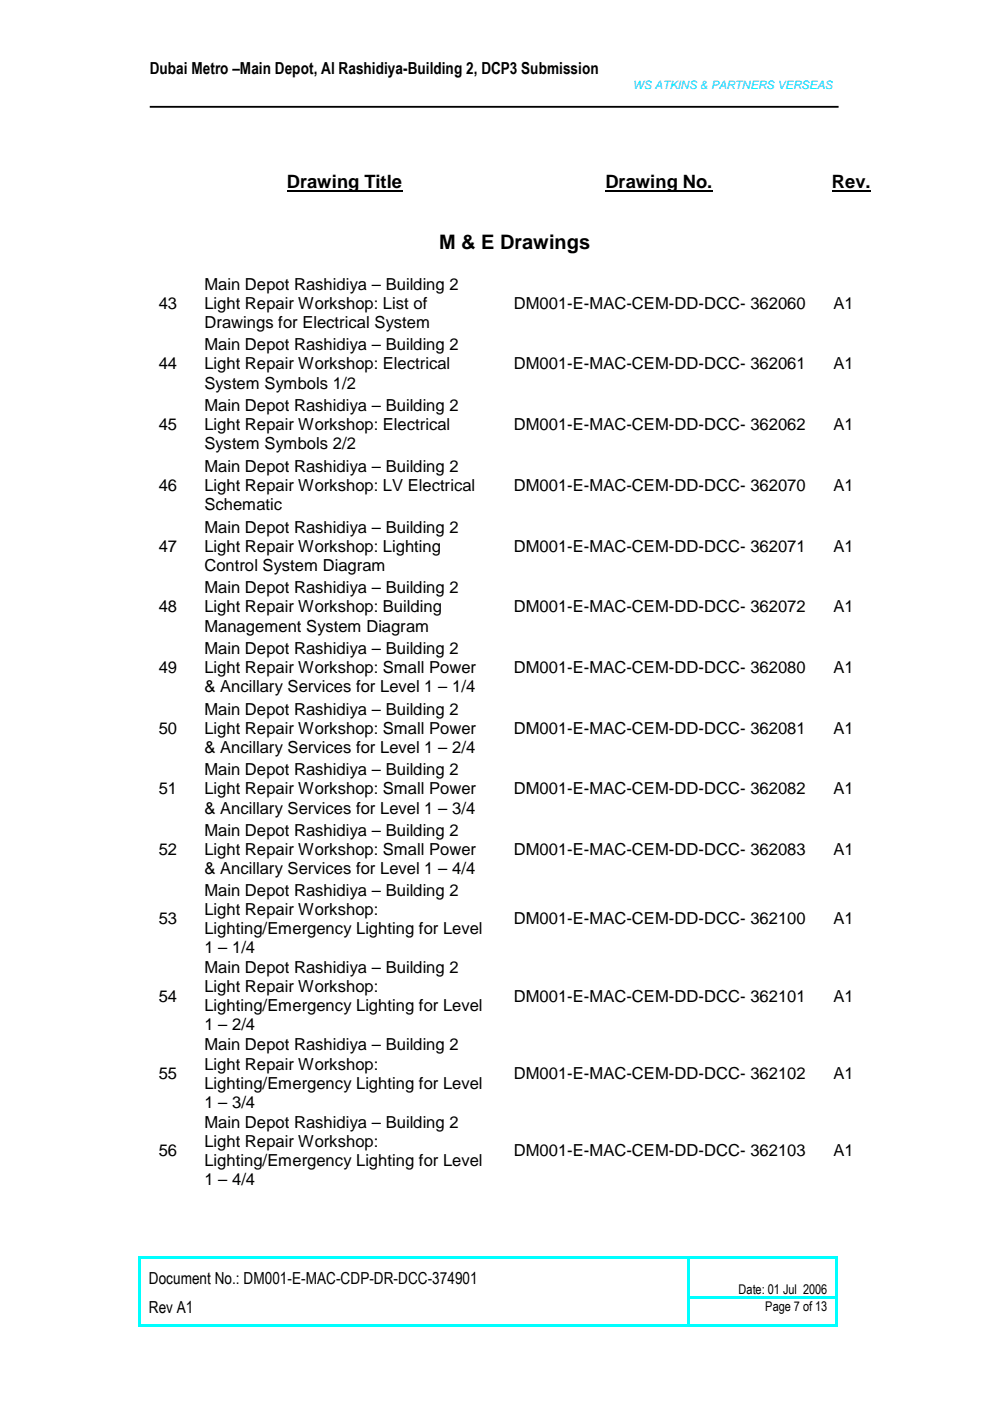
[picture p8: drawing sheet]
<svg xmlns="http://www.w3.org/2000/svg" width="210mm" height="297mm" viewBox="0 0 210 297" stroke-linecap="round" stroke-linejoin="round" font-family="sans-serif">
<defs><g id="words">
<text font-size="4.2" x="93.1" y="52.8">M &amp; E Drawings</text>
<g font-size="3.9">
<text x="60.8" y="39.8">Drawing Title</text>
<text x="128.4" y="39.8">Drawing No.</text>
<text x="176.4" y="39.8">Rev.</text>
</g>
<g font-size="3.5">
<text x="31.7" y="15.7">Dubai Metro –Main Depot, Al Rashidiya-Building 2, DCP3 Submission</text>
<text x="33.7" y="65.4">43</text>
<text x="43.3" y="61.4">Main Depot Rashidiya – Building 2</text>
<text x="43.3" y="65.4">Light Repair Workshop: List of</text>
<text x="108.9" y="65.4">DM001-E-MAC-CEM-DD-DCC- 362060</text>
<text x="176.7" y="65.4">A1</text>
<text x="43.3" y="69.5">Drawings for Electrical System</text>
<text x="43.3" y="74.3">Main Depot Rashidiya – Building 2</text>
<text x="33.7" y="78.3">44</text>
<text x="43.3" y="78.3">Light Repair Workshop: Electrical</text>
<text x="43.3" y="82.4">System Symbols 1/2</text>
<text x="108.9" y="78.3">DM001-E-MAC-CEM-DD-DCC- 362061</text>
<text x="176.7" y="78.3">A1</text>
<text x="43.3" y="87.1">Main Depot Rashidiya – Building 2</text>
<text x="33.7" y="91.2">45</text>
<text x="43.3" y="91.2">Light Repair Workshop: Electrical</text>
<text x="43.3" y="95.3">System Symbols 2/2</text>
<text x="108.9" y="91.2">DM001-E-MAC-CEM-DD-DCC- 362062</text>
<text x="176.7" y="91.2">A1</text>
<text x="43.3" y="100">Main Depot Rashidiya – Building 2</text>
<text x="33.7" y="104.1">46</text>
<text x="43.3" y="104.1">Light Repair Workshop: LV Electrical</text>
<text x="108.9" y="104.1">DM001-E-MAC-CEM-DD-DCC- 362070</text>
<text x="176.7" y="104.1">A1</text>
<text x="43.3" y="108.1">Schematic</text>
<text x="43.3" y="112.9">Main Depot Rashidiya – Building 2</text>
<text x="33.7" y="117">47</text>
<text x="43.3" y="117">Light Repair Workshop: Lighting</text>
<text x="108.9" y="117">DM001-E-MAC-CEM-DD-DCC- 362071</text>
<text x="176.7" y="117">A1</text>
<text x="43.3" y="121">Control System Diagram</text>
<text x="43.3" y="125.8">Main Depot Rashidiya – Building 2</text>
<text x="33.7" y="129.8">48</text>
<text x="43.3" y="129.8">Light Repair Workshop: Building</text>
<text x="108.9" y="129.8">DM001-E-MAC-CEM-DD-DCC- 362072</text>
<text x="176.7" y="129.8">A1</text>
<text x="43.3" y="133.9">Management System Diagram</text>
<text x="33.7" y="142.7">49</text>
<text x="43.3" y="138.6">Main Depot Rashidiya – Building 2</text>
<text x="43.3" y="142.7">Light Repair Workshop: Small Power</text>
<text x="108.9" y="142.7">DM001-E-MAC-CEM-DD-DCC- 362080</text>
<text x="176.7" y="142.7">A1</text>
<text x="43.3" y="146.8">&amp; Ancillary Services for Level 1 – 1/4</text>
<text x="33.7" y="155.6">50</text>
<text x="43.3" y="151.5">Main Depot Rashidiya – Building 2</text>
<text x="43.3" y="155.6">Light Repair Workshop: Small Power</text>
<text x="108.9" y="155.6">DM001-E-MAC-CEM-DD-DCC- 362081</text>
<text x="176.7" y="155.6">A1</text>
<text x="43.3" y="159.6">&amp; Ancillary Services for Level 1 – 2/4</text>
<text x="43.3" y="164.4">Main Depot Rashidiya – Building 2</text>
<text x="33.7" y="168.4">51</text>
<text x="43.3" y="168.4">Light Repair Workshop: Small Power</text>
<text x="43.3" y="172.5">&amp; Ancillary Services for Level 1 – 3/4</text>
<text x="108.9" y="168.4">DM001-E-MAC-CEM-DD-DCC- 362082</text>
<text x="176.7" y="168.4">A1</text>
<text x="43.3" y="177.3">Main Depot Rashidiya – Building 2</text>
<text x="33.7" y="181.4">52</text>
<text x="43.3" y="181.3">Light Repair Workshop: Small Power</text>
<text x="43.3" y="185.4">&amp; Ancillary Services for Level 1 – 4/4</text>
<text x="108.9" y="181.4">DM001-E-MAC-CEM-DD-DCC- 362083</text>
<text x="176.7" y="181.4">A1</text>
<text x="43.3" y="189.9">Main Depot Rashidiya – Building 2</text>
<text x="33.7" y="196">53</text>
<text x="43.3" y="194">Light Repair Workshop:</text>
<text x="43.3" y="198">Lighting/Emergency Lighting for Level</text>
<text x="108.9" y="196">DM001-E-MAC-CEM-DD-DCC- 362100</text>
<text x="176.7" y="196">A1</text>
<text x="43.3" y="202.1">1 – 1/4</text>
<text x="43.3" y="206.3">Main Depot Rashidiya – Building 2</text>
<text x="33.7" y="212.3">54</text>
<text x="43.3" y="210.4">Light Repair Workshop:</text>
<text x="43.3" y="214.4">Lighting/Emergency Lighting for Level</text>
<text x="108.9" y="212.3">DM001-E-MAC-CEM-DD-DCC- 362101</text>
<text x="176.7" y="212.3">A1</text>
<text x="43.3" y="218.5">1 – 2/4</text>
<text x="43.3" y="222.7">Main Depot Rashidiya – Building 2</text>
<text x="43.3" y="226.8">Light Repair Workshop:</text>
<text x="33.7" y="228.8">55</text>
<text x="43.3" y="230.8">Lighting/Emergency Lighting for Level</text>
<text x="108.9" y="228.8">DM001-E-MAC-CEM-DD-DCC- 362102</text>
<text x="176.7" y="228.8">A1</text>
<text x="43.3" y="234.9">1 – 3/4</text>
<text x="43.3" y="239.1">Main Depot Rashidiya – Building 2</text>
<text x="33.7" y="245.2">56</text>
<text x="43.3" y="243.2">Light Repair Workshop:</text>
<text x="108.9" y="245.2">DM001-E-MAC-CEM-DD-DCC- 362103</text>
<text x="176.7" y="245.2">A1</text>
<text x="43.3" y="247.2">Lighting/Emergency Lighting for Level</text>
<text x="43.3" y="251.3">1 – 4/4</text>
<text x="31.6" y="272.2">Document No.: DM001-E-MAC-CDP-DR-DCC-374901</text>
<text x="31.6" y="278.3">Rev A1</text>
</g>
<g font-size="2.8">
<text x="156.6" y="274.3">Date: 01 Jul 2006</text>
<text x="162.3" y="278">Page 7 of 13</text>
</g>
<text font-size="2.5" fill="#0cf" x="134.2" y="18.8">WS ATKINS &amp; PARTNERS VERSEAS</text>
</g></defs>
<g fill="#0ff">
<path d="M29.4 266.3h.5v.5h-.5z"/>
<path d="M29.9 266.3h115.9v.5h-115.9z"/>
<path d="M145.8 266.8h.5z"/>
<path d="M145.8 266.3h.5v.5h-.5z"/>
<path d="M146.3 266.3h30.8v.5h-30.8z"/>
<path d="M177.1 266.3h.5v.5h-.5z"/>
<path d="M29.4 266.8h.5v8.1h-.5z"/>
<path d="M145.8 266.8h.5v8.1h-.5z"/>
<path d="M177.1 266.8h.5v8.1h-.5z"/>
<path d="M29.4 274.9h.5v.6h-.5z"/>
<path d="M145.8 274.9h.5v.6h-.5z"/>
<path d="M146.3 274.9h30.8v.5h-30.8z"/>
<path d="M177.1 274.9h.5v.6h-.5z"/>
<path d="M29.4 275.5h.5v5.3h-.5z"/>
<path d="M29.4 280.8h.5v.5h-.5z"/>
<path d="M29.9 280.8h115.9v.5h-115.9z"/>
<path d="M145.8 275.5h.5v5.3h-.5z"/>
<path d="M145.8 280.8h.5v.5h-.5z"/>
<path d="M146.3 280.8h30.8v.5h-30.8z"/>
<path d="M177.1 275.5h.5v5.3h-.5z"/>
<path d="M177.1 280.8h.5v.5h-.5z"/>
</g>
<path d="M31.7 22.6h146.1" fill="none" stroke="#000" stroke-width=".39"/>
<path d="M60.8 40.4h24.5M128.4 40.4h22.6M176.4 40.4h8.2" fill="none" stroke="#000" stroke-width=".42"/>
<use href="#words"/>
</svg>
